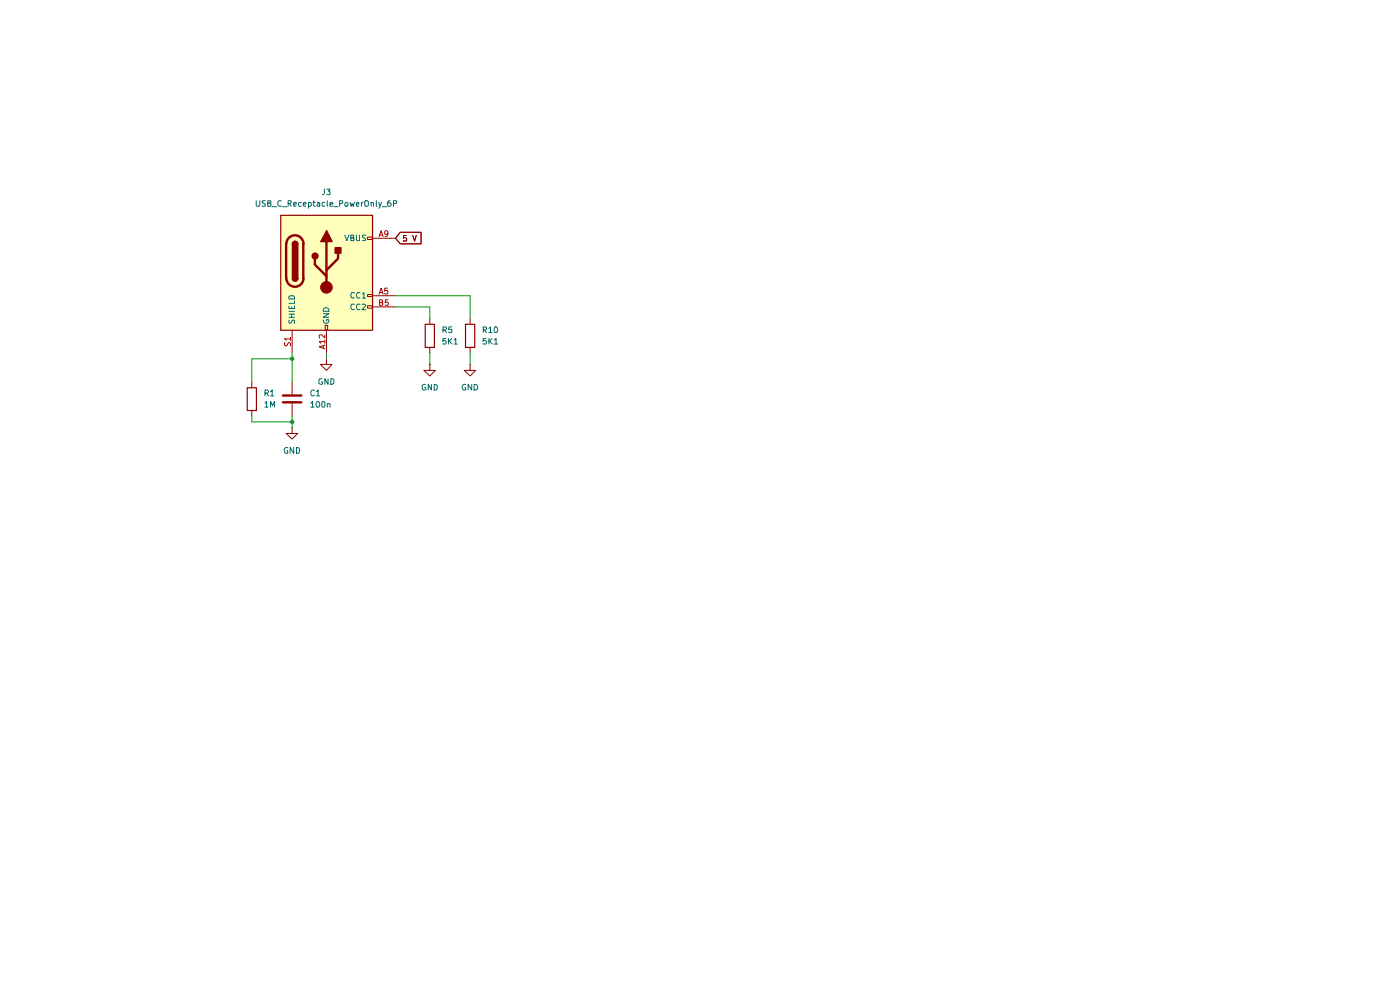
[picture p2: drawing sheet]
<svg xmlns="http://www.w3.org/2000/svg" width="297mm" height="210mm" viewBox="0 0 297 210" stroke-linecap="round" stroke-linejoin="round" font-family="sans-serif">
<path d="M59.6 45.7h19.4v24.4h-19.4z" fill="#ffb"/>
<path d="M59.6 45.7h19.4v24.4h-19.4zM52.4 82.3h2v4.8h-2z" fill="none" stroke="#910000" stroke-width=".25"/>
<path d="M78 50.3h1v.5h-1zM69 69h.5v1h-.5zM78 62.5h1v.4h-1zM78 64.9h1v.5h-1zM53.4 80.9v1.3M53.4 87v1.3" fill="none" stroke="#910000" stroke-width=".21"/>
<path d="M60.7 51.7v7.3" fill="none" stroke="#910000" stroke-width=".51"/>
<path d="M62 51.7h1.2v7.3h-1.2z" fill="#910000"/>
<path d="M62 51.8h1.2v7.3h-1.2zM62 51.8a.59 .59 0 0 1 .6-.6 .59 .59 0 0 1 .6 .6" fill="none" stroke="#910000" stroke-width=".25"/>
<path d="M62.2 51.4a.59 .59 0 0 1 .6-.2 .59 .59 0 0 1 .4 .6h-1.2z" fill="#910000"/>
<path d="M62 51.8a.59 .59 0 0 1 .6-.6 .59 .59 0 0 1 .6 .6M62 59.1a.59 .59 0 0 0 .6 .5 .59 .59 0 0 0 .6-.5" fill="none" stroke="#910000" stroke-width=".25"/>
<path d="M60.7 51.7a1.82 1.82 0 0 1 1.9-1.8 1.82 1.82 0 0 1 1.8 1.8M60.7 59a1.82 1.82 0 0 0 1.9 1.8 1.82 1.82 0 0 0 1.8-1.8" fill="none" stroke="#910000" stroke-width=".51"/>
<path d="M62 59.1h1.2a.59 .59 0 0 1-.6 .5 .59 .59 0 0 1-.6-.5z" fill="#910000"/>
<path d="M62 59.1a.59 .59 0 0 0 .6 .5 .59 .59 0 0 0 .6-.5" fill="none" stroke="#910000" stroke-width=".25"/>
<path d="M64.3 51.7v7.3" fill="none" stroke="#910000" stroke-width=".51"/>
<circle cx="66.8" cy="54.3" r=".64" fill="#910000"/>
<circle cx="66.8" cy="54.3" r=".64" fill="none" stroke="#910000" stroke-width=".25"/>
<path d="M69.3 48.9l1.2 2.4h-2.5z" fill="#910000"/>
<path d="M69.3 48.9l1.2 2.4h-2.5z" fill="none" stroke="#910000" stroke-width=".25"/>
<path d="M66.8 54.9v1.2l2.5 2.5M69.3 51.2v9.8M71.7 53.7v1.2l-2.4 2.4" fill="none" stroke="#910000" stroke-width=".51"/>
<circle cx="69.3" cy="61" r="1.23" fill="#910000"/>
<circle cx="69.3" cy="61" r="1.23" fill="none" stroke="#910000" stroke-width=".21"/>
<path d="M71 52.5h1.3v1.2h-1.3z" fill="#910000"/>
<path d="M71.1 52.5h1.2v1.2h-1.2zM90.2 68.8h2v4.9h-2zM98.8 68.8h1.9v4.9h-1.9z" fill="none" stroke="#910000" stroke-width=".25"/>
<g fill="none" stroke="#910000" stroke-width=".21">
<path d="M79 50.5h4.9M84.9 49.3h4.4v2.4h-4.4l-1-1.2zM86.2 50h-.6v.5l.4-.1 .3 .2v.4l-.2 .1h-.5M87.5 50l.5 1.1 .3-1.1M62 70v4.8M69.3 76.1v1.2h1.1l-1.1 1.3-1.3-1.3h1.3M69.3 76.1h.1M69.3 70v4.8M79 62.7h4.9M79 65.1h4.9M91.2 77.3v1.3h1.2l-1.2 1.2-1.3-1.2h1.3M91.2 77.3h.1"/>
<path d="M91.2 67.6v1.1M91.2 73.7v1.1M99.7 77.3v1.3h1.2l-1.2 1.2-1.2-1.2h1.2M99.7 77.3h.1M99.7 67.6v1.1M99.7 73.7v1.1M62 90.7v1.2h1.2l-1.2 1.2-1.3-1.2h1.3M62 90.7h.1M62 80.9v2.7M62 85.6v2.7"/>
</g>
<g fill="none" stroke="#b90000" stroke-width=".21">
<path d="M80.4 50.2l.5-1.3 .4 1.3M80.5 49.9h.6M82.3 49.5l-.1 .2-.6-.1 .1-.6 .3-.1 .2 .2a.85 .85 0 0 1-.2 1.1h-.3M60.4 72.6v.5l.2 .3 .3-.1 .4-.7 .3 .3-.1 .5M61.6 71.9h-1.2l.3 .3M61.6 71.5v.7M68.6 73.3v.6M68.9 73.2l-1.2 .4 1.2 .4M68.9 72.5h-1.2l.4 .3M68.9 71v.7l-.7-.7h-.4v.7M68.9 72.1v.7M80.4 62.4l.5-1.3 .4 1.3"/>
<path d="M80.5 64.2l.6-.1v-.4l-.6-.1v1.2h.6l.1-.5-.3-.1M80.5 62.1h.6M82.2 61.1h-.6v.6l.6-.1a.45 .45 0 0 1 0 .6 .45 .45 0 0 1-.6 .1v-.1M82.3 63.6h-.5l-.1 .6 .6-.1v.7l-.6-.1"/>
</g>
<g fill="none" stroke="#006665" stroke-width=".21">
<path d="M73.1 49.9l.5 1.2 .4-1.2M74.4 50.5h.4l.2-.2v-.3l-.6-.1v1.2h.6l.1-.5-.3-.1M75.6 49.9v1l.2 .2 .5-.1v-1.1M77.6 50h-.7v.3l.7 .4-.2 .4h-.5M61.3 67.9v.5l.2 .2 .4-.3 .2-.4h.3v.7M61.3 64.9v.5h1.2v-.5M61.3 62.9l.2-.2h.7l.3 .4v.3h-1.2zM61.3 67.3h1.2M61.3 66.6h1.2M61.3 66h1.2M61.9 65.1v.3M61.9 66.6v.7"/>
<path d="M62.5 63.8v.5h-1.2M68.6 66.5h1.2l-1.2 .8h1.2M68.7 67.9a.59 .59 0 0 0 .3 .7 .59 .59 0 0 0 .8-.3l-.1-.5h-.4v.3M68.7 65.5a.72 .72 0 0 1 1.1 0v.5h-1.2zM75.2 62.1h-.5a.61 .61 0 0 0-.3 .7 .61 .61 0 0 0 .8 .4M75.2 64.6l-.5-.1a.67 .67 0 0 0-.3 .7 .67 .67 0 0 0 .5 .5l.3-.1M76.4 62.1h-.5a.61 .61 0 0 0-.3 .7 .61 .61 0 0 0 .8 .4M76.4 64.6l-.5-.1a.67 .67 0 0 0-.3 .7 .67 .67 0 0 0 .5 .5l.3-.1M76.9 62.4l.3-.3v1.1M76.9 64.6l.5-.1 .2 .4-.8 .8h.8M76.9 63.2h.7"/>
</g>
<path d="M60 83.9h3.9M60 85.3h3.9" fill="none" stroke="#910000" stroke-width=".51"/>
<path d="M62 74.8v6.1M62 76.1h-8.6v4.8M69.3 74.8v1.3M83.9 65.1h7.3v2.5M83.9 62.7h15.8v4.9M91.2 74.8v2.5M99.7 74.8v2.5M53.4 88.3v1.2h8.6M62 88.3v2.4" fill="none" stroke="#090" stroke-width=".21"/>
<g fill="#090">
<circle cx="62" cy="76.1" r=".47"/>
<circle cx="62" cy="89.5" r=".47"/>
</g>
<g fill="none" stroke="#006665" stroke-width=".21">
<path d="M54.4 42.6v.9l.2 .3 .4-.1 .1-.2v-.9M56.3 42.6h-.6v.5l.5 .2 .1 .2-.3 .3-.4-.1M56.8 43.1h.5l.2-.3-.2-.2h-.5v1.2h.5l.2-.1v-.4l-.3-.2M57.7 43.9h1M59.7 42.7l-.5-.1a.61 .61 0 0 0-.3 .8 .61 .61 0 0 0 .8 .3M59.9 43.9h1M61.1 43.2l.6-.1v-.5h-.6v1.2M61.4 43.2l.4 .6M62.3 43.3h.6l-.1-.3h-.5v.7h.5M63.9 43h-.5l-.1 .5a.36 .36 0 0 0 .6 .2M64.3 43.3h.6l-.1-.4-.5 .2v.5l.2 .2 .4-.1M65.4 43l.4-.1 .2 .2v.6h-.6"/>
<path d="M65.4 42.9v1.3M66.4 42.9h.5M66.5 42.6v1l.4 .2M67.3 43l.3-.1 .2 .2v.7M67.8 43.3h-.4l-.2 .2 .2 .3 .4-.1M68.8 40.1v.9l-.4 .3M68.9 43h-.5l-.1 .5a.36 .36 0 0 0 .6 .2M69.3 40.1h.7l-.3 .5 .3 .1v.5h-.7M69.4 42.6v1l.2 .2M70 43.3h.6l-.2-.4-.4 .1v.7h.5M70.8 43.9h.9M72 43.2l.6-.1v-.5h-.6v1.2"/>
<path d="M73.1 43.2l.3-.3 .3 .1v.7h-.5zM74.2 42.9l.3 .9 .2-.6 .2 .6 .3-.9M75.6 43.3h.5v-.3h-.5v.7h.5M76.7 42.9v.9M77 42.9l-.3 .3M77.4 42.8l.2-.2h.4l.1 .2v.8l-.2 .2-.5-.2zM78.7 43.1l.2-.2 .3 .2v.7M78.7 42.9v.9M79.8 42.6v1.1l.2 .1M80.3 42.9l.3 .9M80.9 42.9l-.6 1.3M81.1 43.9h.9"/>
<path d="M82.8 42.6h-.3l-.2 .2v.9a.42 .42 0 0 0 .5-.1 .42 .42 0 0 0 .1-.5l-.4-.1-.3 .3M83.5 43.2l.6-.1v-.5h-.6v1.2M94 70h.5l.2-.2v-.4l-.7-.1v1.2M94.3 70l.4 .5M94.6 71.8h-.6v.6l.4-.2 .3 .3-.2 .5-.5-.1M95.2 71.8v1.2M95.3 72.3l.5 .7M95.8 69.3h-.6v.6l.6-.1v.6h-.6M95.8 71.8l-.6 .7M96.3 72.1l.4-.3v1.2M96.3 73h.7M102.5 70l.6-.1 .1-.5-.7-.1v1.2"/>
<path d="M102.8 70l.4 .5M103.1 71.8h-.6l-.1 .6 .2-.2h.4l.2 .3-.1 .4h-.7M103.7 69.7l.4-.4v1.2M103.7 71.8v1.2M103.7 70.5h.7M103.9 72.3l.5 .7M104.4 71.8l-.7 .7M104.8 72.1l.4-.3v1.2M104.8 73h.8M105 69.4a.61 .61 0 0 1 .6 .4 .61 .61 0 0 1-.2 .7h-.4l-.1-.1-.1-.6zM56.2 85.5l.4-.3v1.2M56.2 83.4h.5l.3-.4-.3-.3h-.5v1.3"/>
<path d="M56.2 86.4h.7M56.6 83.4l.4 .6M57.4 86.4v-1.2l.4 .8 .4-.8v1.2M57.4 83.1l.3-.4v1.3M57.4 84h.7M61 95l-.1-.1a.64 .64 0 0 0-.6 .6 .64 .64 0 0 0 .6 .7l.1-.1v-.5h-.1M62.3 94.9v1.3l-.8-1.3v1.3M62.9 94.9a.64 .64 0 0 1 .7 .6 .64 .64 0 0 1-.7 .7zM66 85.5l.3-.3v1.2M66 86.4h.6M66.7 82.9l-.3-.2-.4 .4v.7l.4 .2 .3-.2M67.1 83.1l.4-.4v1.3"/>
<path d="M67.1 84h.7M67.2 85.3a.61 .61 0 0 1 .7 .3 .61 .61 0 0 1-.3 .8h-.4l-.1-.2v-.5zM68.3 85.3l.4-.1 .2 .2v.8l-.2 .2-.4-.1zM68.3 80.3h-.5l-.2 .3v.7a.52 .52 0 0 0 .8 .1v-.4h-.2M69.4 85.7l.4-.1 .2 .2v.6M69.4 85.6v.8M69.6 80.3v1.2l-.7-1.2v1.2M70.2 80.3h.4a.66 .66 0 0 1 .2 .8 .66 .66 0 0 1-.6 .4zM90.3 81.6a.45 .45 0 0 0-.7 .2v.7l.1 .2 .6-.1v-.4h-.2M91.5 81.5v1.2l-.7-1.2v1.2M92.1 81.5a.66 .66 0 0 1 .7 .5 .66 .66 0 0 1-.3 .7h-.4zM98.8 81.6a.61 .61 0 0 0-.8 .3 .61 .61 0 0 0 .3 .8h.5v-.5h-.2"/>
<path d="M100.1 81.5v1.2l-.8-1.2v1.2M100.6 81.5a.66 .66 0 0 1 .7 .4 .66 .66 0 0 1-.2 .8h-.5z"/>
</g>
</svg>
